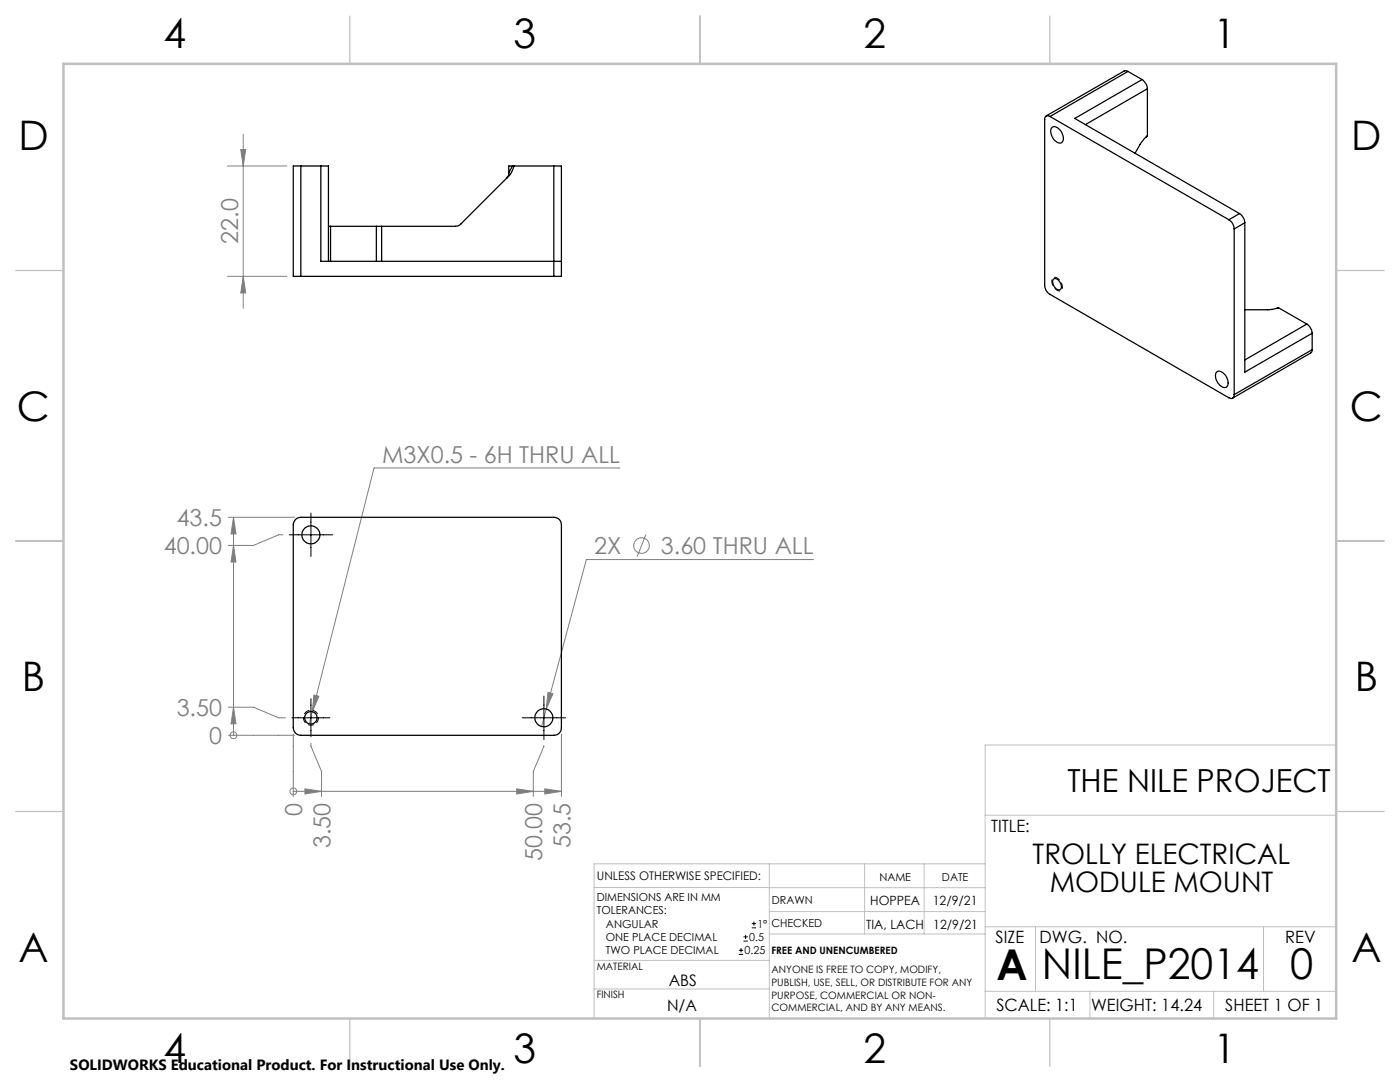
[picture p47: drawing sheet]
<svg xmlns="http://www.w3.org/2000/svg" width="279mm" height="216mm" viewBox="0 0 279 216" stroke-linecap="round" stroke-linejoin="round" font-family="sans-serif">
<defs><g id="words">
<g font-size="8.5">
<text x="198.9" y="195.5">A</text>
<text x="208" y="195.4">NILE_P2014</text>
<text x="257.4" y="195.4">0</text>
</g>
<g font-size="8.1">
<text x="32.7" y="9.7">4</text>
<text x="102.5" y="9.7">3</text>
<text x="172.4" y="9.7">2</text>
<text x="242.2" y="9.7">1</text>
<text x="3.7" y="30">D</text>
<text x="269.7" y="30">D</text>
<text x="3.4" y="83.9">C</text>
<text x="269.4" y="83.9">C</text>
<text x="4.4" y="137.9">B</text>
<text x="270.4" y="137.9">B</text>
<text x="3.7" y="191.9">A</text>
<text x="269.7" y="191.9">A</text>
<text x="32.7" y="212.2">4</text>
<text x="102.5" y="212.2">3</text>
<text x="172.4" y="212.2">2</text>
<text x="242.2" y="212.2">1</text>
</g>
<text font-size="6.3" x="213" y="158">THE NILE PROJECT</text>
<g font-size="5.6">
<text x="206.1" y="172.3">TROLLY ELECTRICAL</text>
<text x="209.5" y="178">MODULE MOUNT</text>
</g>
<g font-size="4.7" fill="#808080">
<text x="47.5" y="48.6" transform="rotate(-90 47.5 48.6)">22.0</text>
<text x="76.2" y="92.4">M3X0.5 - 6H THRU ALL</text>
<text x="35.3" y="105">43.5</text>
<text x="32.7" y="110.6">40.00</text>
<text x="118.6" y="110.6">2X</text>
<text x="131.9" y="110.6">3.60 THRU ALL</text>
<text x="35.3" y="142.9">3.50</text>
<text x="41.7" y="148.5">0</text>
<text x="60.3" y="162.8" transform="rotate(-90 60.3 162.8)">0</text>
<text x="65.9" y="169.2" transform="rotate(-90 65.9 169.2)">3.50</text>
<text x="108.2" y="171.8" transform="rotate(-90 108.2 171.8)">50.00</text>
<text x="113.8" y="169.2" transform="rotate(-90 113.8 169.2)">53.5</text>
</g>
<g font-size="3.4">
<text x="197.8" y="166">TITLE:</text>
<text x="198.7" y="188.1">SIZE</text>
<text x="207.5" y="188.1">DWG. NO.</text>
<text x="256.5" y="188.2">REV</text>
<text x="198.8" y="201.7">SCALE: 1:1</text>
<text x="217.7" y="201.8">WEIGHT: 14.24</text>
<text x="244.5" y="201.7">SHEET 1 OF 1</text>
</g>
<g font-size="3.2">
<text x="133.4" y="196.7">ABS</text>
<text x="133.1" y="201.8">N/A</text>
</g>
<text font-size="3" x="14" y="213.5">SOLIDWORKS Educational Product. For Instructional Use Only.</text>
<g font-size="2.5">
<text x="172.9" y="185.4">TIA, LACH</text>
<text x="173.7" y="180.6">HOPPEA</text>
<text x="186.2" y="180.6">12/9/21</text>
<text x="186.3" y="185.3">12/9/21</text>
</g>
<text font-size="2.4" x="119.1" y="175.6">UNLESS OTHERWISE SPECIFIED:</text>
<g font-size="2.2">
<text x="119.1" y="179.8">DIMENSIONS ARE IN MM</text>
<text x="175.5" y="175.9">NAME</text>
<text x="188" y="175.9">DATE</text>
<text x="119.1" y="182.5">TOLERANCES:</text>
<text x="120.9" y="185.1">ANGULAR</text>
<text x="151.2" y="185.1">1°</text>
<text x="154" y="185">CHECKED</text>
<text x="154" y="180.3">DRAWN</text>
<text x="120.9" y="187.8">ONE PLACE DECIMAL</text>
<text x="120.9" y="190.4">TWO PLACE DECIMAL</text>
<text x="148.6" y="190.4">0.25</text>
<text x="149.5" y="187.8">0.5</text>
</g>
<g font-size="2">
<text x="154" y="190.4">FREE AND UNENCUMBERED</text>
<text x="119.1" y="193.5">MATERIAL</text>
<text x="154" y="194.2">ANYONE IS FREE TO COPY, MODIFY,</text>
<text x="154" y="196.7">PUBLISH, USE, SELL, OR DISTRIBUTE FOR ANY</text>
<text x="119.1" y="199.2">FINISH</text>
<text x="154" y="199.2">PURPOSE, COMMERCIAL OR NON-</text>
<text x="154" y="201.8">COMMERCIAL, AND BY ANY MEANS.</text>
</g>
</g></defs>
<g fill="none" stroke="#808080" stroke-width=".2">
<path d="M45.4 33.1h11.9M48 29.8h1l-.5 3.3zM48.5 26.8v34.7M45.4 55.1h11.9M48.5 55.1l.5 3.4h-1zM123.7 93.4h-49.1l-12.3 48.6M45.6 103.2h13.2M46.6 103.2v43.5M46.6 108.8l.5 3.3h-1zM46.6 103.2l.5 3.3h-1zM56.4 106.7h-.8l-5 2.1h-5M128.9 106.6l-1.8 4.5"/>
<path d="M162.3 111.7h-45.3l-8.9 33.3M62.7 138.7l.9 .2-1.3 3.1zM109.4 138.1l.9 .3-1.3 3.1zM45.6 146.7h13.2M45.6 141.1h5l5 2.1h1.4M46.6 141.1l.5 3.3h-1zM46.6 146.7h.1M58.5 157.9h.1M58.5 146.5v12.4M58.5 157.9h53.5M60.9 157.4l3.3 .5-3.3 .5zM62.1 148.3v.6l2.1 5v5"/>
<path d="M62.3 142l-.6 2.4M103.1 157.4l3.3 .5-3.3 .5zM108.5 148.8l-2.1 5.1v5M108.7 157.4l3.3 .5-3.3 .5zM112 146.5v12.4"/>
<circle cx="128" cy="108.9" r="1.55"/>
<circle cx="46.6" cy="146.7" r=".69"/>
<circle cx="58.5" cy="157.9" r=".69"/>
</g>
<g fill="none" stroke="#000" stroke-width=".2">
<path d="M57.7 106.7h8.7M62.1 102.4v8.7M62.1 139.4v7.6M108.5 138.9v8.7M58.2 143.2h7.6M104.2 143.2h8.7M147.5 190.4h.8M147.5 189.6h.8M147.9 189.2v.8M148.4 187.8h.8M148.4 186.9h.8M148.8 186.5v.9"/>
<path d="M150 185.1h.9M150 184.3h.9M150.5 183.9v.8"/>
</g>
<path d="M211 57.9a1.82 1.82 0 0 1-.8-2.5 1.74 1.74 0 0 1 1.8 1.8v.2a.64 .64 0 0 1-.3 .6 .64 .64 0 0 1-.7-.1M62.1 144.7a1.5 1.5 0 0 1-1.4-2.2 1.5 1.5 0 0 1 2.6-.1 1.5 1.5 0 0 1-1.1 2.3h-.1" fill="none" stroke="#000" stroke-width=".2" stroke-dasharray="1.3 .6" stroke-dashoffset=".7" stroke-linecap="butt"/>
<g fill="none" stroke="#c0c0c0" stroke-width=".2">
<path d="M266.7 148.7h-70.1v54.5M118.6 177.1h34.9M153.5 172.4v30.8M153.5 177.1h43.1M172.5 172.4v14M184.4 172.4v14M196.6 172.4h-78v30.8M196.6 162.7h70.1M118.6 197.3h34.9M118.6 191.6h34.9M153.5 186.4h43.1M153.5 181.9h43.1"/>
<path d="M196.6 197.8h70.1M196.6 184.9h70.1M206.7 184.9v12.9M217.5 197.8v5.4M242.2 197.8v5.4M252.2 184.9v12.9"/>
</g>
<path d="M69.8 3.2v9.5M139.7 3.2v9.5M209.5 3.2v9.5M3.1 54h9.6M266.7 54h9.5M3.1 107.9h9.6M266.7 107.9h9.5M3.1 161.9h9.6M266.7 161.9h9.5M69.8 203.2v9.6M139.7 203.2v9.6M209.5 203.2v9.6" fill="none" stroke="#c0c0c0" stroke-width=".25"/>
<path d="M12.7 12.7h254v190.5h-254z" fill="none" stroke="#c0c0c0" stroke-width=".5"/>
<g fill="#808080">
<path d="M46.6 141.1l.5 3.3h-1zM46.6 108.8l.5 3.3h-1zM46.6 103.2l.5 3.3h-1z"/>
<path d="M60.9 157.4l3.3 .5-3.3 .5zM103.1 157.4l3.3 .5-3.3 .5zM108.7 157.4l3.3 .5-3.3 .5z"/>
<path d="M62.7 138.7l-.4 3.3 1.3-3.1zM109.4 138.1l-.4 3.4 1.3-3.1z"/>
<path d="M48 29.8h1l-.5 3.3zM48.5 55.1l.5 3.4h-1z"/>
</g>
<g fill="none" stroke="#000" stroke-width=".25">
<path d="M225.1 14.3l-.4-.2-.4 .1-15.5 8.9M225.1 14.3l-15.6 8.9M225.1 14.3l2.8 1.6M227.9 15.9a2.49 2.49 0 0 1 1.1 1.8M227.9 15.9l-13.4 7.7 32.9 19M229 17.7v9.4M229 17.7l-12.4 7.2M60 33.1h-1.5v22h1.5M60 33.1v22M60 33.1h4M64 33.1h1.5v19M64 33.1v19h48"/>
<path d="M101.5 34.5v.5l-.4 .6M102.2 33.1l-.7 1.4M102.2 33.1h.4M102.2 33.1h-.7v1.4M102.6 33.1l-.9 1.8-10.1 10.1-.7 .2h-14.7M102.6 33.1h7.9M110.5 33.1h1.5v22h-1.5M110.5 33.1v22M209.5 23.2a.63 .63 0 0 0-.7-.1 .63 .63 0 0 0-.3 .7v33.1a2.11 2.11 0 0 0 1 1.8l35.8 20.7a.65 .65 0 0 0 .7 0 .65 .65 0 0 0 .3-.7M209.5 23.2l35.8 20.7M209.9 25.5a1.38 1.38 0 0 1 1.9 .8 1.61 1.61 0 0 1 0 2.2 2.2 2.2 0 0 1-2.1-2.7zM229 27.1l-1.2 1.3-1.3 2.2"/>
<path d="M229 27.1l-.3 .2M60 55.1h50.5M65.5 45.2h.5M66 45.2v6.9M66 45.2h9.1M75.1 45.2h1.1M75.1 45.2v6.9M76.2 45.2v6.9M210.2 55.8a1 1 0 0 1 1.5 .8 .78 .78 0 0 1-.5 1.3 1.74 1.74 0 0 1-1-2.1zM245.3 43.9a2.33 2.33 0 0 1 1 1.8M246.3 45.7v33M247.4 42.6a2.49 2.49 0 0 1 1 1.9"/>
<path d="M247.4 42.6l-2.1 1.3M248.4 44.5l-2.1 1.2M248.4 44.5v29.8l13.5-7.8M242.8 74.3a1.38 1.38 0 0 1 1.9 .8 1.62 1.62 0 0 1 0 2.2 2.17 2.17 0 0 1-2.1-2.2zM255.2 61.4l-1.9 .4h-4.9M255.2 61.4l-.4 .1M255.2 61.4l5.6 3.3M260.8 64.7a2.49 2.49 0 0 1 1.1 1.8M260.8 64.7l-12.4 7.1M261.9 69.8l-.1 .4-.3 .2-15.5 9M261.9 66.5v3.3M261.9 69.8l-15.6 8.9"/>
<path d="M59 103.6l.5-.3 .5-.1h50.5a1.45 1.45 0 0 1 1.5 1.5v40.5a1.45 1.45 0 0 1-1.5 1.5h-50.5a1.51 1.51 0 0 1-1.5-1.5v-40.5z"/>
<circle cx="62.1" cy="106.7" r="1.8"/>
<circle cx="62" cy="143.2" r="1.25"/>
<circle cx="108.5" cy="143.2" r="1.81"/>
</g>
<use href="#words"/>
</svg>
